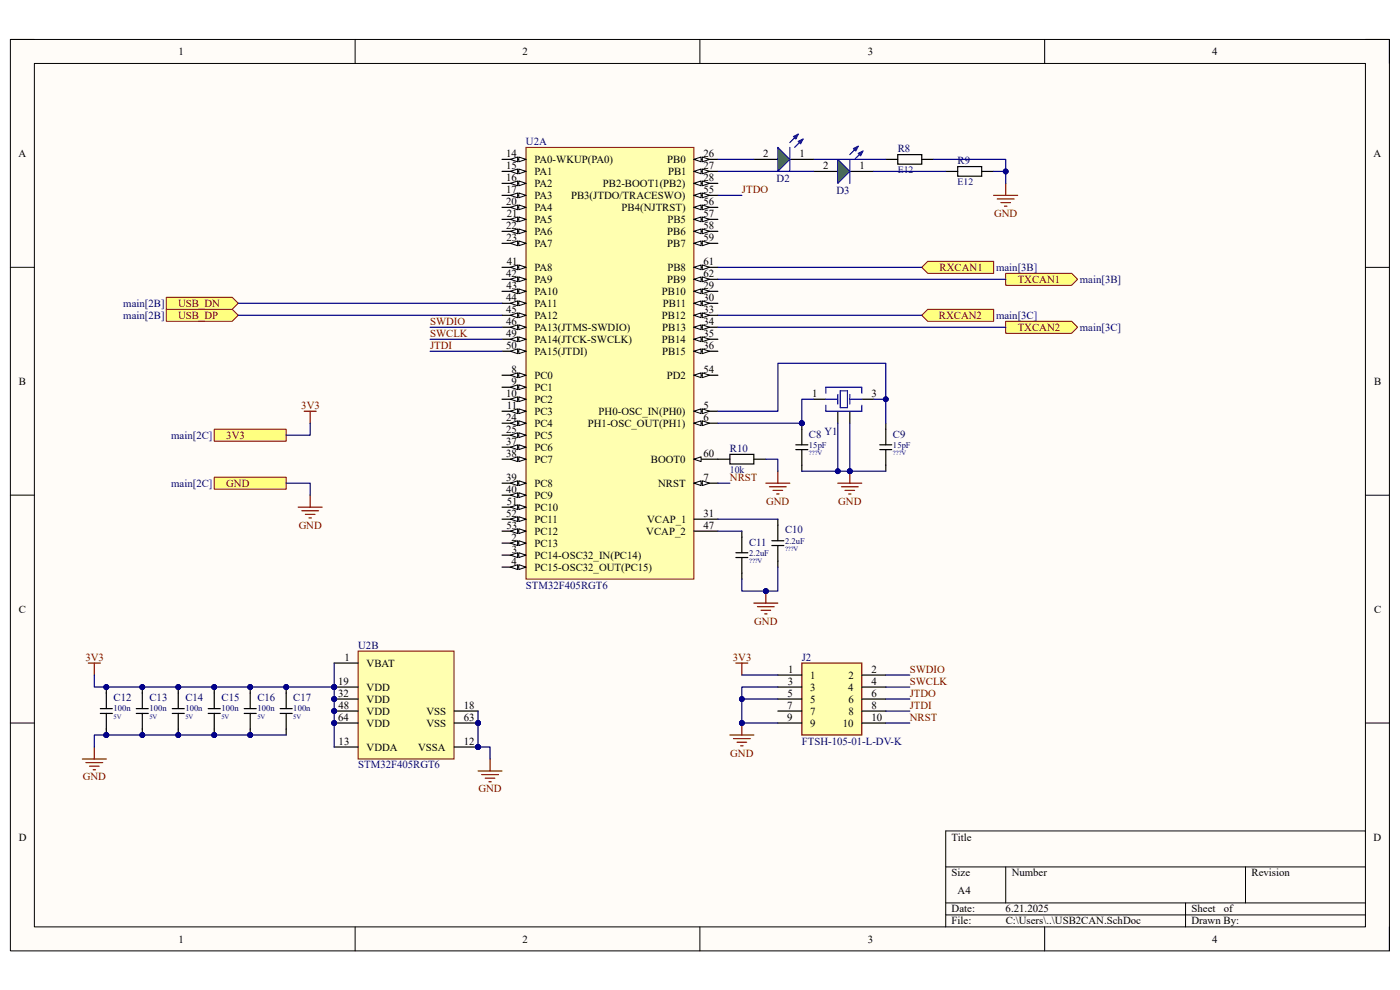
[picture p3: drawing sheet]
<svg xmlns="http://www.w3.org/2000/svg" width="297mm" height="210mm" viewBox="0 0 297 210" stroke-linecap="round" stroke-linejoin="round" font-family="sans-serif">
<defs><g id="words">
<g font-size="2.3">
<text x="37.9" y="11.7">1</text>
<text x="110.9" y="11.7">2</text>
<text x="184.1" y="11.7">3</text>
<text x="257.1" y="11.7">4</text>
<text x="3.9" y="33.3">A</text>
<text x="107.4" y="33.3">14</text>
<text x="107.4" y="35.9">15</text>
<text x="113.4" y="34.6">PA0-WKUP(PA0)</text>
<text x="141.6" y="34.6">PB0</text>
<text x="149.2" y="33.3">26</text>
<text x="149.2" y="35.9">27</text>
<text x="161.9" y="33.3">2</text>
<text x="169.6" y="33.3">1</text>
<text x="174.7" y="35.9">2</text>
<text x="182.3" y="35.9">1</text>
<text x="291.4" y="33.3">A</text>
<text x="107.4" y="38.4">16</text>
<text x="107.4" y="40.9">17</text>
<text x="113.4" y="37.1">PA1</text>
<text x="113.4" y="39.7">PA2</text>
<text x="127.9" y="39.7">PB2-BOOT1(PB2)</text>
<text x="141.7" y="37.1">PB1</text>
<text x="149.2" y="38.4">28</text>
<text x="149.2" y="40.9">55</text>
<text x="107.4" y="43.5">20</text>
<text x="107.5" y="46">21</text>
<text x="113.4" y="42.2">PA3</text>
<text x="113.4" y="44.7">PA4</text>
<text x="113.4" y="47.3">PA5</text>
<text x="121.2" y="42.2">PB3(JTDO/TRACESWO)</text>
<text x="131.9" y="44.7">PB4(NJTRST)</text>
<text x="141.6" y="47.3">PB5</text>
<text x="149.2" y="43.5">56</text>
<text x="149.2" y="46">57</text>
<text x="107.4" y="48.6">22</text>
<text x="107.4" y="51.1">23</text>
<text x="113.4" y="49.8">PA6</text>
<text x="113.4" y="52.4">PA7</text>
<text x="141.6" y="49.8">PB6</text>
<text x="141.6" y="52.4">PB7</text>
<text x="149.2" y="48.6">58</text>
<text x="149.2" y="51.1">59</text>
<text x="107.4" y="58.7">42</text>
<text x="107.5" y="56.2">41</text>
<text x="113.4" y="57.4">PA8</text>
<text x="113.4" y="60">PA9</text>
<text x="141.6" y="60">PB9</text>
<text x="141.6" y="57.4">PB8</text>
<text x="149.2" y="56.2">61</text>
<text x="149.2" y="58.7">62</text>
<text x="107.4" y="63.8">44</text>
<text x="107.4" y="61.3">43</text>
<text x="113.4" y="62.6">PA10</text>
<text x="113.4" y="65.1">PA11</text>
<text x="140.4" y="62.6">PB10</text>
<text x="140.6" y="65.1">PB11</text>
<text x="149.2" y="61.3">29</text>
<text x="149.2" y="63.8">30</text>
<text x="107.4" y="68.9">46</text>
<text x="107.4" y="71.5">49</text>
<text x="107.4" y="66.4">45</text>
<text x="113.4" y="67.6">PA12</text>
<text x="113.4" y="70.2">PA13(JTMS-SWDIO)</text>
<text x="140.4" y="67.6">PB12</text>
<text x="140.5" y="70.2">PB13</text>
<text x="149.2" y="66.4">33</text>
<text x="149.2" y="68.9">34</text>
<text x="149.2" y="71.5">35</text>
<text x="107.4" y="74">50</text>
<text x="113.4" y="72.7">PA14(JTCK-SWCLK)</text>
<text x="113.4" y="75.3">PA15(JTDI)</text>
<text x="140.4" y="72.7">PB14</text>
<text x="140.5" y="75.3">PB15</text>
<text x="149.2" y="74">36</text>
<text x="4" y="81.6">B</text>
<text x="108.5" y="81.6">9</text>
<text x="108.5" y="79.1">8</text>
<text x="113.4" y="80.3">PC0</text>
<text x="113.4" y="82.9">PC1</text>
<text x="141.4" y="80.3">PD2</text>
<text x="149.2" y="79.1">54</text>
<text x="291.5" y="81.6">B</text>
<text x="107.4" y="84.2">10</text>
<text x="107.4" y="89.3">24</text>
<text x="107.5" y="86.7">11</text>
<text x="113.4" y="85.4">PC2</text>
<text x="113.4" y="88">PC3</text>
<text x="127" y="88">PH0-OSC_IN(PH0)</text>
<text x="149.2" y="86.7">5</text>
<text x="149.2" y="89.3">6</text>
<text x="172.3" y="84.2">1</text>
<text x="184.9" y="84.2">3</text>
<text x="107.4" y="94.4">37</text>
<text x="107.4" y="91.8">25</text>
<text x="113.4" y="90.6">PC4</text>
<text x="113.4" y="93.1">PC5</text>
<text x="113.4" y="95.6">PC6</text>
<text x="124.7" y="90.6">PH1-OSC_OUT(PH1)</text>
<text x="107.4" y="102">39</text>
<text x="107.4" y="96.9">38</text>
<text x="113.4" y="98.2">PC7</text>
<text x="138.1" y="98.2">BOOT0</text>
<text x="149.2" y="102">7</text>
<text x="149.2" y="96.9">60</text>
<text x="107.4" y="104.5">40</text>
<text x="107.5" y="107.1">51</text>
<text x="113.4" y="103.3">PC8</text>
<text x="113.4" y="105.8">PC9</text>
<text x="139.6" y="103.3">NRST</text>
<text x="107.4" y="109.6">52</text>
<text x="107.4" y="112.1">53</text>
<text x="113.4" y="108.3">PC10</text>
<text x="113.4" y="110.9">PC11</text>
<text x="113.4" y="113.4">PC12</text>
<text x="137.1" y="113.4">VCAP_2</text>
<text x="137.3" y="110.9">VCAP_1</text>
<text x="149.2" y="109.6">31</text>
<text x="149.2" y="112.1">47</text>
<text x="108.5" y="114.7">2</text>
<text x="108.5" y="119.8">4</text>
<text x="108.6" y="117.3">3</text>
<text x="113.4" y="116">PC13</text>
<text x="113.4" y="118.5">PC14-OSC32_IN(PC14)</text>
<text x="113.4" y="121.1">PC15-OSC32_OUT(PC15)</text>
<text x="4" y="130">C</text>
<text x="291.5" y="130">C</text>
<text x="73.1" y="140.1">1</text>
<text x="77.8" y="141.4">VBAT</text>
<text x="167.2" y="142.7">1</text>
<text x="171.9" y="144">1</text>
<text x="180" y="144">2</text>
<text x="184.9" y="142.7">2</text>
<text x="71.8" y="145.2">19</text>
<text x="71.8" y="147.8">32</text>
<text x="77.8" y="146.5">VDD</text>
<text x="77.8" y="149.1">VDD</text>
<text x="167.1" y="147.8">5</text>
<text x="167.1" y="145.2">3</text>
<text x="171.9" y="146.5">3</text>
<text x="171.9" y="149.1">5</text>
<text x="180" y="146.5">4</text>
<text x="180" y="149.1">6</text>
<text x="184.9" y="145.2">4</text>
<text x="184.9" y="147.8">6</text>
<text x="71.7" y="152.9">64</text>
<text x="71.8" y="150.3">48</text>
<text x="77.8" y="151.6">VDD</text>
<text x="77.8" y="154.1">VDD</text>
<text x="90.5" y="151.6">VSS</text>
<text x="90.5" y="154.1">VSS</text>
<text x="98.4" y="150.3">18</text>
<text x="98.4" y="152.9">63</text>
<text x="167" y="150.3">7</text>
<text x="167" y="152.9">9</text>
<text x="171.9" y="151.6">7</text>
<text x="171.9" y="154.1">9</text>
<text x="178.8" y="154.1">10</text>
<text x="180" y="151.6">8</text>
<text x="184.9" y="150.3">8</text>
<text x="184.9" y="152.9">10</text>
<text x="71.8" y="157.9">13</text>
<text x="77.8" y="159.2">VDDA</text>
<text x="88.7" y="159.2">VSSA</text>
<text x="98.4" y="157.9">12</text>
<text x="4" y="178.3">D</text>
<text x="201.9" y="178.3">Title</text>
<text x="291.4" y="178.3">D</text>
<text x="201.9" y="185.9">Size</text>
<text x="214.6" y="185.9">Number</text>
<text x="265.5" y="185.9">Revision</text>
<text x="203.2" y="189.7">A4</text>
<text x="201.9" y="193.5">Date:</text>
<text x="201.9" y="196.1">File:</text>
<text x="213.3" y="193.5">6.21.2025</text>
<text x="213.4" y="196.1">C:\Users\..\USB2CAN.SchDoc</text>
<text x="252.8" y="196.1">Drawn By:</text>
<text x="252.8" y="193.5">Sheet</text>
<text x="259.6" y="193.5">of</text>
<text x="37.9" y="199.9">1</text>
<text x="110.9" y="199.9">2</text>
<text x="184.1" y="199.9">3</text>
<text x="257.1" y="199.9">4</text>
</g>
<g font-size="2.3" fill="#000080">
<text x="111.6" y="30.7">U2A</text>
<text x="190.5" y="32.3">R8</text>
<text x="203.2" y="34.8">R9</text>
<text x="164.8" y="38.7">D2</text>
<text x="177.5" y="41.2">D3</text>
<text x="211.3" y="57.4">main[3B]</text>
<text x="229.1" y="60">main[3B]</text>
<text x="26.2" y="65.1">main[2B]</text>
<text x="26.2" y="67.6">main[2B]</text>
<text x="211.3" y="67.6">main[3C]</text>
<text x="229.1" y="70.2">main[3C]</text>
<text x="36.3" y="93.1">main[2C]</text>
<text x="154.9" y="95.9">R10</text>
<text x="171.6" y="92.8">C8 Y1</text>
<text x="189.4" y="92.8">C9</text>
<text x="36.3" y="103.3">main[2C]</text>
<text x="166.5" y="113.2">C10</text>
<text x="158.9" y="115.7">C11</text>
<text x="111.6" y="124.9">STM32F405RGT6</text>
<text x="76" y="137.6">U2B</text>
<text x="170.1" y="140.1">J2</text>
<text x="24.1" y="148.8">C12</text>
<text x="31.7" y="148.8">C13</text>
<text x="39.3" y="148.8">C14</text>
<text x="47" y="148.8">C15</text>
<text x="54.6" y="148.8">C16</text>
<text x="62.2" y="148.8">C17</text>
<text x="170.1" y="157.9">FTSH-105-01-L-DV-K</text>
<text x="76" y="163">STM32F405RGT6</text>
</g>
<g font-size="2.3" fill="#800000">
<text x="157.4" y="40.9">JTDO</text>
<text x="210.9" y="46">GND</text>
<text x="199.3" y="57.4">RXCAN1</text>
<text x="215.9" y="60">TXCAN1</text>
<text x="37.8" y="65.1">USB_DN</text>
<text x="37.8" y="67.6">USB_DP</text>
<text x="91.2" y="68.9">SWDIO</text>
<text x="91.2" y="71.5">SWCLK</text>
<text x="199.2" y="67.6">RXCAN2</text>
<text x="215.9" y="70.2">TXCAN2</text>
<text x="91.2" y="74">JTDI</text>
<text x="63.9" y="86.7">3V3</text>
<text x="48" y="93.1">3V3</text>
<text x="154.9" y="102">NRST</text>
<text x="48" y="103.3">GND</text>
<text x="162.6" y="107.1">GND</text>
<text x="177.8" y="107.1">GND</text>
<text x="63.4" y="112.1">GND</text>
<text x="160" y="132.5">GND</text>
<text x="18.1" y="140.1">3V3</text>
<text x="155.5" y="140.1">3V3</text>
<text x="193" y="142.7">SWDIO</text>
<text x="193" y="147.8">JTDO</text>
<text x="193" y="145.2">SWCLK</text>
<text x="193" y="152.9">NRST</text>
<text x="193" y="150.3">JTDI</text>
<text x="154.9" y="160.5">GND</text>
<text x="17.6" y="165.6">GND</text>
<text x="101.5" y="168.1">GND</text>
</g>
<g font-size="2.1" fill="#000080">
<text x="190.5" y="36.7">E12</text>
<text x="203.2" y="39.2">E12</text>
<text x="154.9" y="100.2">10k</text>
</g>
<g font-size="1.8" fill="#000080">
<text x="171.6" y="95">15pF</text>
<text x="189.4" y="95">15pF</text>
<text x="158.9" y="117.9">2.2uF</text>
<text x="166.5" y="115.3">2.2uF</text>
<text x="24.1" y="150.9">100n</text>
<text x="31.7" y="150.9">100n</text>
<text x="39.3" y="150.9">100n</text>
<text x="47" y="150.9">100n</text>
<text x="54.6" y="150.9">100n</text>
<text x="62.2" y="150.9">100n</text>
</g>
<g font-size="1.4" fill="#000080">
<text x="171.6" y="96.6">???V</text>
<text x="189.4" y="96.6">???V</text>
<text x="158.9" y="119.5">???V</text>
<text x="166.5" y="116.9">???V</text>
<text x="24.1" y="152.6">5V</text>
<text x="31.7" y="152.6">5V</text>
<text x="39.3" y="152.6">5V</text>
<text x="47" y="152.6">5V</text>
<text x="54.6" y="152.6">5V</text>
<text x="62.2" y="152.6">5V</text>
</g>
</g></defs>
<path d="M2.2 8.4h292.6v193.3h-292.6z" fill-rule="evenodd" fill="#fffcf8"/>
<path d="M2.2 8.4h292.6v193.3h-292.6z" fill="none" stroke="#000" stroke-width=".21"/>
<path d="M7.3 13.5h282.4v183.1h-282.4z" fill-rule="evenodd" fill="#fffcf8"/>
<g fill="none" stroke="#000" stroke-width=".21">
<path d="M2.2 8.4h5.1M7.3 13.5h282.4v183.1h-282.4zM75.3 8.4v5.1M148.5 8.4v5.1M221.6 8.4v5.1M289.7 8.4h5.1v5.1M2.2 56.7h5.1M289.7 56.7h5.1M2.2 105h5.1M289.7 105.1h5.1M2.2 153.4h5.1M289.7 153.4h5.1"/>
<path d="M289.7 176.3h-89.1v20.3M75.3 196.6v5.1M148.5 196.6v5.1M200.6 183.9h89.1M200.6 191.5h89.1M200.6 194.1h89.1M213.4 183.9v7.6M221.6 196.6v5.1M251.5 191.5v5.1M264.2 183.9v7.6M294.8 196.6v5.1"/>
</g>
<path d="M35.3 65.6h14l1.2 1.3-1.2 1.3h-14z" fill-rule="evenodd" fill="#ffff80"/>
<path d="M35.3 65.6h14l1.2 1.3-1.2 1.3h-14z" fill="none" stroke="#800000" stroke-width=".21"/>
<path d="M35.3 63.1h14l1.2 1.2-1.2 1.3h-14z" fill-rule="evenodd" fill="#ffff80"/>
<path d="M35.3 63.1h14l1.2 1.2-1.2 1.3h-14z" fill="none" stroke="#800000" stroke-width=".21"/>
<path d="M45.5 91.1h15.2v2.5h-15.2z" fill-rule="evenodd" fill="#ffff80"/>
<path d="M45.5 91.1h15.2v2.5h-15.2z" fill="none" stroke="#800000" stroke-width=".21"/>
<path d="M45.5 101.2h15.2v2.6h-15.2z" fill-rule="evenodd" fill="#ffff80"/>
<path d="M45.5 101.2h15.2v2.6h-15.2z" fill="none" stroke="#800000" stroke-width=".21"/>
<path d="M64.5 87.2h2.6M65.8 87.2v2.6M63.3 107.6h5M64 108.4h3.6M64.8 109.1h2M65.5 109.9h.6M65.8 105v2.6" fill="none" stroke="#800000" stroke-width=".25"/>
<path d="M196.8 55.4h14v2.6h-14l-1.3-1.3z" fill-rule="evenodd" fill="#ffff80"/>
<path d="M196.8 55.4h14v2.6h-14l-1.3-1.3z" fill="none" stroke="#800000" stroke-width=".21"/>
<path d="M213.4 58h14l1.2 1.3-1.2 1.2h-14z" fill-rule="evenodd" fill="#ffff80"/>
<path d="M213.4 58h14l1.2 1.3-1.2 1.2h-14z" fill="none" stroke="#800000" stroke-width=".21"/>
<path d="M111.6 31.3h35.6v91.6h-35.6z" fill-rule="evenodd" fill="#ffffb0"/>
<path d="M111.6 31.3h35.6v91.6h-35.6z" fill="none" stroke="#800000" stroke-width=".21"/>
<path d="M106.5 33.8h5.1" fill="none" stroke="#000" stroke-width=".25"/>
<path d="M110.1 33.3l1.5 .5-1.5 .5z" fill="#f8fcff"/>
<path d="M110.1 33.3l1.5 .5-1.5 .5z" fill="none" stroke="#000" stroke-width=".21"/>
<path d="M108.3 33.8l1.5-.5v1z" fill="#f8fcff"/>
<path d="M108.3 33.8l1.5-.5v1z" fill="none" stroke="#000" stroke-width=".21"/>
<path d="M106.5 36.4h5.1" fill="none" stroke="#000" stroke-width=".25"/>
<path d="M110.1 35.9l1.5 .5-1.5 .5z" fill="#f8fcff"/>
<path d="M110.1 35.9l1.5 .5-1.5 .5z" fill="none" stroke="#000" stroke-width=".21"/>
<path d="M108.3 36.4l1.5-.5v1z" fill="#f8fcff"/>
<path d="M108.3 36.4l1.5-.5v1z" fill="none" stroke="#000" stroke-width=".21"/>
<path d="M106.5 38.9h5.1" fill="none" stroke="#000" stroke-width=".25"/>
<path d="M110.1 38.4l1.5 .5-1.5 .5z" fill="#f8fcff"/>
<path d="M110.1 38.4l1.5 .5-1.5 .5z" fill="none" stroke="#000" stroke-width=".21"/>
<path d="M108.3 38.9l1.5-.5v1z" fill="#f8fcff"/>
<path d="M108.3 38.9l1.5-.5v1z" fill="none" stroke="#000" stroke-width=".21"/>
<path d="M106.5 41.4h5.1" fill="none" stroke="#000" stroke-width=".25"/>
<path d="M110.1 40.9l1.5 .5-1.5 .6z" fill="#f8fcff"/>
<path d="M110.1 40.9l1.5 .5-1.5 .6z" fill="none" stroke="#000" stroke-width=".21"/>
<path d="M108.3 41.4l1.5-.5v1.1z" fill="#f8fcff"/>
<path d="M108.3 41.4l1.5-.5v1.1z" fill="none" stroke="#000" stroke-width=".21"/>
<path d="M106.5 44h5.1" fill="none" stroke="#000" stroke-width=".25"/>
<path d="M110.1 43.5l1.5 .5-1.5 .5z" fill="#f8fcff"/>
<path d="M110.1 43.5l1.5 .5-1.5 .5z" fill="none" stroke="#000" stroke-width=".21"/>
<path d="M108.3 44l1.5-.5v1z" fill="#f8fcff"/>
<path d="M108.3 44l1.5-.5v1z" fill="none" stroke="#000" stroke-width=".21"/>
<path d="M106.5 46.5h5.1" fill="none" stroke="#000" stroke-width=".25"/>
<path d="M110.1 46l1.5 .5-1.5 .5z" fill="#f8fcff"/>
<path d="M110.1 46l1.5 .5-1.5 .5z" fill="none" stroke="#000" stroke-width=".21"/>
<path d="M108.3 46.5l1.5-.5v1z" fill="#f8fcff"/>
<path d="M108.3 46.5l1.5-.5v1z" fill="none" stroke="#000" stroke-width=".21"/>
<path d="M106.5 49.1h5.1" fill="none" stroke="#000" stroke-width=".25"/>
<path d="M110.1 48.6l1.5 .5-1.5 .5z" fill="#f8fcff"/>
<path d="M110.1 48.6l1.5 .5-1.5 .5z" fill="none" stroke="#000" stroke-width=".21"/>
<path d="M108.3 49.1l1.5-.5v1z" fill="#f8fcff"/>
<path d="M108.3 49.1l1.5-.5v1z" fill="none" stroke="#000" stroke-width=".21"/>
<path d="M106.5 51.6h5.1" fill="none" stroke="#000" stroke-width=".25"/>
<path d="M110.1 51.1l1.5 .5-1.5 .5z" fill="#f8fcff"/>
<path d="M110.1 51.1l1.5 .5-1.5 .5z" fill="none" stroke="#000" stroke-width=".21"/>
<path d="M108.3 51.6l1.5-.5v1z" fill="#f8fcff"/>
<path d="M108.3 51.6l1.5-.5v1z" fill="none" stroke="#000" stroke-width=".21"/>
<path d="M147.2 33.8h5.1" fill="none" stroke="#000" stroke-width=".25"/>
<path d="M147.2 33.8l1.5-.5v1z" fill="#f8fcff"/>
<path d="M147.2 33.8l1.5-.5v1z" fill="none" stroke="#000" stroke-width=".21"/>
<path d="M149 33.3l1.5 .5-1.5 .5z" fill="#f8fcff"/>
<path d="M149 33.3l1.5 .5-1.5 .5z" fill="none" stroke="#000" stroke-width=".21"/>
<path d="M147.2 36.4h5.1" fill="none" stroke="#000" stroke-width=".25"/>
<path d="M147.2 36.4l1.5-.5v1z" fill="#f8fcff"/>
<path d="M147.2 36.4l1.5-.5v1z" fill="none" stroke="#000" stroke-width=".21"/>
<path d="M149 35.9l1.5 .5-1.5 .5z" fill="#f8fcff"/>
<path d="M149 35.9l1.5 .5-1.5 .5z" fill="none" stroke="#000" stroke-width=".21"/>
<path d="M147.2 38.9h5.1" fill="none" stroke="#000" stroke-width=".25"/>
<path d="M147.2 38.9l1.5-.5v1z" fill="#f8fcff"/>
<path d="M147.2 38.9l1.5-.5v1z" fill="none" stroke="#000" stroke-width=".21"/>
<path d="M149 38.4l1.5 .5-1.5 .5z" fill="#f8fcff"/>
<path d="M149 38.4l1.5 .5-1.5 .5z" fill="none" stroke="#000" stroke-width=".21"/>
<path d="M147.2 61.8h5.1" fill="none" stroke="#000" stroke-width=".25"/>
<path d="M147.2 61.8l1.5-.5v1z" fill="#f8fcff"/>
<path d="M147.2 61.8l1.5-.5v1z" fill="none" stroke="#000" stroke-width=".21"/>
<path d="M149 61.3l1.5 .5-1.5 .5z" fill="#f8fcff"/>
<path d="M149 61.3l1.5 .5-1.5 .5z" fill="none" stroke="#000" stroke-width=".21"/>
<path d="M147.2 64.3h5.1" fill="none" stroke="#000" stroke-width=".25"/>
<path d="M147.2 64.3l1.5-.5v1z" fill="#f8fcff"/>
<path d="M147.2 64.3l1.5-.5v1z" fill="none" stroke="#000" stroke-width=".21"/>
<path d="M149 63.8l1.5 .5-1.5 .5z" fill="#f8fcff"/>
<path d="M149 63.8l1.5 .5-1.5 .5z" fill="none" stroke="#000" stroke-width=".21"/>
<path d="M147.2 66.9h5.1" fill="none" stroke="#000" stroke-width=".25"/>
<path d="M147.2 66.9l1.5-.5v1z" fill="#f8fcff"/>
<path d="M147.2 66.9l1.5-.5v1z" fill="none" stroke="#000" stroke-width=".21"/>
<path d="M149 66.4l1.5 .5-1.5 .5z" fill="#f8fcff"/>
<path d="M149 66.4l1.5 .5-1.5 .5z" fill="none" stroke="#000" stroke-width=".21"/>
<path d="M147.2 69.4h5.1" fill="none" stroke="#000" stroke-width=".25"/>
<path d="M147.2 69.4l1.5-.5v1z" fill="#f8fcff"/>
<path d="M147.2 69.4l1.5-.5v1z" fill="none" stroke="#000" stroke-width=".21"/>
<path d="M149 68.9l1.5 .5-1.5 .5z" fill="#f8fcff"/>
<path d="M149 68.9l1.5 .5-1.5 .5z" fill="none" stroke="#000" stroke-width=".21"/>
<path d="M147.2 72h5.1" fill="none" stroke="#000" stroke-width=".25"/>
<path d="M147.2 72l1.5-.5v1z" fill="#f8fcff"/>
<path d="M147.2 72l1.5-.5v1z" fill="none" stroke="#000" stroke-width=".21"/>
<path d="M149 71.5l1.5 .5-1.5 .5z" fill="#f8fcff"/>
<path d="M149 71.5l1.5 .5-1.5 .5z" fill="none" stroke="#000" stroke-width=".21"/>
<path d="M147.2 74.5h5.1" fill="none" stroke="#000" stroke-width=".25"/>
<path d="M147.2 74.5l1.5-.5v1z" fill="#f8fcff"/>
<path d="M147.2 74.5l1.5-.5v1z" fill="none" stroke="#000" stroke-width=".21"/>
<path d="M149 74l1.5 .5-1.5 .5z" fill="#f8fcff"/>
<path d="M149 74l1.5 .5-1.5 .5z" fill="none" stroke="#000" stroke-width=".21"/>
<path d="M106.5 56.7h5.1" fill="none" stroke="#000" stroke-width=".25"/>
<path d="M110.1 56.2l1.5 .5-1.5 .5z" fill="#f8fcff"/>
<path d="M110.1 56.2l1.5 .5-1.5 .5z" fill="none" stroke="#000" stroke-width=".21"/>
<path d="M108.3 56.7l1.5-.5v1z" fill="#f8fcff"/>
<path d="M108.3 56.7l1.5-.5v1z" fill="none" stroke="#000" stroke-width=".21"/>
<path d="M106.5 59.3h5.1" fill="none" stroke="#000" stroke-width=".25"/>
<path d="M110.1 58.7l1.5 .6-1.5 .5z" fill="#f8fcff"/>
<path d="M110.1 58.7l1.5 .6-1.5 .5z" fill="none" stroke="#000" stroke-width=".21"/>
<path d="M108.3 59.3l1.5-.6v1.1z" fill="#f8fcff"/>
<path d="M108.3 59.3l1.5-.6v1.1z" fill="none" stroke="#000" stroke-width=".21"/>
<path d="M106.5 61.8h5.1" fill="none" stroke="#000" stroke-width=".25"/>
<path d="M110.1 61.3l1.5 .5-1.5 .5z" fill="#f8fcff"/>
<path d="M110.1 61.3l1.5 .5-1.5 .5z" fill="none" stroke="#000" stroke-width=".21"/>
<path d="M108.3 61.8l1.5-.5v1z" fill="#f8fcff"/>
<path d="M108.3 61.8l1.5-.5v1z" fill="none" stroke="#000" stroke-width=".21"/>
<path d="M106.5 64.3h5.1" fill="none" stroke="#000" stroke-width=".25"/>
<path d="M110.1 63.8l1.5 .5-1.5 .5z" fill="#f8fcff"/>
<path d="M110.1 63.8l1.5 .5-1.5 .5z" fill="none" stroke="#000" stroke-width=".21"/>
<path d="M108.3 64.3l1.5-.5v1z" fill="#f8fcff"/>
<path d="M108.3 64.3l1.5-.5v1z" fill="none" stroke="#000" stroke-width=".21"/>
<path d="M106.5 66.9h5.1" fill="none" stroke="#000" stroke-width=".25"/>
<path d="M110.1 66.4l1.5 .5-1.5 .5z" fill="#f8fcff"/>
<path d="M110.1 66.4l1.5 .5-1.5 .5z" fill="none" stroke="#000" stroke-width=".21"/>
<path d="M108.3 66.9l1.5-.5v1z" fill="#f8fcff"/>
<path d="M108.3 66.9l1.5-.5v1z" fill="none" stroke="#000" stroke-width=".21"/>
<path d="M106.5 69.4h5.1" fill="none" stroke="#000" stroke-width=".25"/>
<path d="M110.1 68.9l1.5 .5-1.5 .5z" fill="#f8fcff"/>
<path d="M110.1 68.9l1.5 .5-1.5 .5z" fill="none" stroke="#000" stroke-width=".21"/>
<path d="M108.3 69.4l1.5-.5v1z" fill="#f8fcff"/>
<path d="M108.3 69.4l1.5-.5v1z" fill="none" stroke="#000" stroke-width=".21"/>
<path d="M106.5 72h5.1" fill="none" stroke="#000" stroke-width=".25"/>
<path d="M110.1 71.5l1.5 .5-1.5 .5z" fill="#f8fcff"/>
<path d="M110.1 71.5l1.5 .5-1.5 .5z" fill="none" stroke="#000" stroke-width=".21"/>
<path d="M108.3 72l1.5-.5v1z" fill="#f8fcff"/>
<path d="M108.3 72l1.5-.5v1z" fill="none" stroke="#000" stroke-width=".21"/>
<path d="M106.5 74.5h5.1" fill="none" stroke="#000" stroke-width=".25"/>
<path d="M110.1 74l1.5 .5-1.5 .5z" fill="#f8fcff"/>
<path d="M110.1 74l1.5 .5-1.5 .5z" fill="none" stroke="#000" stroke-width=".21"/>
<path d="M108.3 74.5l1.5-.5v1z" fill="#f8fcff"/>
<path d="M108.3 74.5l1.5-.5v1z" fill="none" stroke="#000" stroke-width=".21"/>
<path d="M147.2 41.4h5.1" fill="none" stroke="#000" stroke-width=".25"/>
<path d="M147.2 41.4l1.5-.5v1.1z" fill="#f8fcff"/>
<path d="M147.2 41.4l1.5-.5v1.1z" fill="none" stroke="#000" stroke-width=".21"/>
<path d="M149 40.9l1.5 .5-1.5 .6z" fill="#f8fcff"/>
<path d="M149 40.9l1.5 .5-1.5 .6z" fill="none" stroke="#000" stroke-width=".21"/>
<path d="M147.2 44h5.1" fill="none" stroke="#000" stroke-width=".25"/>
<path d="M147.2 44l1.5-.5v1z" fill="#f8fcff"/>
<path d="M147.2 44l1.5-.5v1z" fill="none" stroke="#000" stroke-width=".21"/>
<path d="M149 43.5l1.5 .5-1.5 .5z" fill="#f8fcff"/>
<path d="M149 43.5l1.5 .5-1.5 .5z" fill="none" stroke="#000" stroke-width=".21"/>
<path d="M147.2 46.5h5.1" fill="none" stroke="#000" stroke-width=".25"/>
<path d="M147.2 46.5l1.5-.5v1z" fill="#f8fcff"/>
<path d="M147.2 46.5l1.5-.5v1z" fill="none" stroke="#000" stroke-width=".21"/>
<path d="M149 46l1.5 .5-1.5 .5z" fill="#f8fcff"/>
<path d="M149 46l1.5 .5-1.5 .5z" fill="none" stroke="#000" stroke-width=".21"/>
<path d="M147.2 49.1h5.1" fill="none" stroke="#000" stroke-width=".25"/>
<path d="M147.2 49.1l1.5-.5v1z" fill="#f8fcff"/>
<path d="M147.2 49.1l1.5-.5v1z" fill="none" stroke="#000" stroke-width=".21"/>
<path d="M149 48.6l1.5 .5-1.5 .5z" fill="#f8fcff"/>
<path d="M149 48.6l1.5 .5-1.5 .5z" fill="none" stroke="#000" stroke-width=".21"/>
<path d="M147.2 51.6h5.1" fill="none" stroke="#000" stroke-width=".25"/>
<path d="M147.2 51.6l1.5-.5v1z" fill="#f8fcff"/>
<path d="M147.2 51.6l1.5-.5v1z" fill="none" stroke="#000" stroke-width=".21"/>
<path d="M149 51.1l1.5 .5-1.5 .5z" fill="#f8fcff"/>
<path d="M149 51.1l1.5 .5-1.5 .5z" fill="none" stroke="#000" stroke-width=".21"/>
<path d="M147.2 56.7h5.1" fill="none" stroke="#000" stroke-width=".25"/>
<path d="M147.2 56.7l1.5-.5v1z" fill="#f8fcff"/>
<path d="M147.2 56.7l1.5-.5v1z" fill="none" stroke="#000" stroke-width=".21"/>
<path d="M149 56.2l1.5 .5-1.5 .5z" fill="#f8fcff"/>
<path d="M149 56.2l1.5 .5-1.5 .5z" fill="none" stroke="#000" stroke-width=".21"/>
<path d="M147.2 59.3h5.1" fill="none" stroke="#000" stroke-width=".25"/>
<path d="M147.2 59.3l1.5-.6v1.1z" fill="#f8fcff"/>
<path d="M147.2 59.3l1.5-.6v1.1z" fill="none" stroke="#000" stroke-width=".21"/>
<path d="M149 58.7l1.5 .6-1.5 .5z" fill="#f8fcff"/>
<path d="M149 58.7l1.5 .6-1.5 .5z" fill="none" stroke="#000" stroke-width=".21"/>
<path d="M106.5 115.2h5.1" fill="none" stroke="#000" stroke-width=".25"/>
<path d="M110.1 114.7l1.5 .5-1.5 .5z" fill="#f8fcff"/>
<path d="M110.1 114.7l1.5 .5-1.5 .5z" fill="none" stroke="#000" stroke-width=".21"/>
<path d="M108.3 115.2l1.5-.5v1z" fill="#f8fcff"/>
<path d="M108.3 115.2l1.5-.5v1z" fill="none" stroke="#000" stroke-width=".21"/>
<path d="M106.5 117.8h5.1" fill="none" stroke="#000" stroke-width=".25"/>
<path d="M110.1 117.3l1.5 .5-1.5 .5z" fill="#f8fcff"/>
<path d="M110.1 117.3l1.5 .5-1.5 .5z" fill="none" stroke="#000" stroke-width=".21"/>
<path d="M108.3 117.8l1.5-.5v1z" fill="#f8fcff"/>
<path d="M108.3 117.8l1.5-.5v1z" fill="none" stroke="#000" stroke-width=".21"/>
<path d="M106.5 120.3h5.1" fill="none" stroke="#000" stroke-width=".25"/>
<path d="M110.1 119.8l1.5 .5-1.5 .5z" fill="#f8fcff"/>
<path d="M110.1 119.8l1.5 .5-1.5 .5z" fill="none" stroke="#000" stroke-width=".21"/>
<path d="M108.3 120.3l1.5-.5v1z" fill="#f8fcff"/>
<path d="M108.3 120.3l1.5-.5v1z" fill="none" stroke="#000" stroke-width=".21"/>
<path d="M106.5 79.6h5.1" fill="none" stroke="#000" stroke-width=".25"/>
<path d="M110.1 79.1l1.5 .5-1.5 .5z" fill="#f8fcff"/>
<path d="M110.1 79.1l1.5 .5-1.5 .5z" fill="none" stroke="#000" stroke-width=".21"/>
<path d="M108.3 79.6l1.5-.5v1z" fill="#f8fcff"/>
<path d="M108.3 79.6l1.5-.5v1z" fill="none" stroke="#000" stroke-width=".21"/>
<path d="M106.5 82.1h5.1" fill="none" stroke="#000" stroke-width=".25"/>
<path d="M110.1 81.6l1.5 .5-1.5 .6z" fill="#f8fcff"/>
<path d="M110.1 81.6l1.5 .5-1.5 .6z" fill="none" stroke="#000" stroke-width=".21"/>
<path d="M108.3 82.1l1.5-.5v1.1z" fill="#f8fcff"/>
<path d="M108.3 82.1l1.5-.5v1.1z" fill="none" stroke="#000" stroke-width=".21"/>
<path d="M106.5 84.7h5.1" fill="none" stroke="#000" stroke-width=".25"/>
<path d="M110.1 84.2l1.5 .5-1.5 .5z" fill="#f8fcff"/>
<path d="M110.1 84.2l1.5 .5-1.5 .5z" fill="none" stroke="#000" stroke-width=".21"/>
<path d="M108.3 84.7l1.5-.5v1z" fill="#f8fcff"/>
<path d="M108.3 84.7l1.5-.5v1z" fill="none" stroke="#000" stroke-width=".21"/>
<path d="M106.5 87.2h5.1" fill="none" stroke="#000" stroke-width=".25"/>
<path d="M110.1 86.7l1.5 .5-1.5 .5z" fill="#f8fcff"/>
<path d="M110.1 86.7l1.5 .5-1.5 .5z" fill="none" stroke="#000" stroke-width=".21"/>
<path d="M108.3 87.2l1.5-.5v1z" fill="#f8fcff"/>
<path d="M108.3 87.2l1.5-.5v1z" fill="none" stroke="#000" stroke-width=".21"/>
<path d="M106.5 89.8h5.1" fill="none" stroke="#000" stroke-width=".25"/>
<path d="M110.1 89.3l1.5 .5-1.5 .5z" fill="#f8fcff"/>
<path d="M110.1 89.3l1.5 .5-1.5 .5z" fill="none" stroke="#000" stroke-width=".21"/>
<path d="M108.3 89.8l1.5-.5v1z" fill="#f8fcff"/>
<path d="M108.3 89.8l1.5-.5v1z" fill="none" stroke="#000" stroke-width=".21"/>
<path d="M106.5 92.3h5.1" fill="none" stroke="#000" stroke-width=".25"/>
<path d="M110.1 91.8l1.5 .5-1.5 .5z" fill="#f8fcff"/>
<path d="M110.1 91.8l1.5 .5-1.5 .5z" fill="none" stroke="#000" stroke-width=".21"/>
<path d="M108.3 92.3l1.5-.5v1z" fill="#f8fcff"/>
<path d="M108.3 92.3l1.5-.5v1z" fill="none" stroke="#000" stroke-width=".21"/>
<path d="M106.5 94.9h5.1" fill="none" stroke="#000" stroke-width=".25"/>
<path d="M110.1 94.4l1.5 .5-1.5 .5z" fill="#f8fcff"/>
<path d="M110.1 94.4l1.5 .5-1.5 .5z" fill="none" stroke="#000" stroke-width=".21"/>
<path d="M108.3 94.9l1.5-.5v1z" fill="#f8fcff"/>
<path d="M108.3 94.9l1.5-.5v1z" fill="none" stroke="#000" stroke-width=".21"/>
<path d="M106.5 97.4h5.1" fill="none" stroke="#000" stroke-width=".25"/>
<path d="M110.1 96.9l1.5 .5-1.5 .5z" fill="#f8fcff"/>
<path d="M110.1 96.9l1.5 .5-1.5 .5z" fill="none" stroke="#000" stroke-width=".21"/>
<path d="M108.3 97.4l1.5-.5v1z" fill="#f8fcff"/>
<path d="M108.3 97.4l1.5-.5v1z" fill="none" stroke="#000" stroke-width=".21"/>
<path d="M106.5 102.5h5.1" fill="none" stroke="#000" stroke-width=".25"/>
<path d="M110.1 102l1.5 .5-1.5 .5z" fill="#f8fcff"/>
<path d="M110.1 102l1.5 .5-1.5 .5z" fill="none" stroke="#000" stroke-width=".21"/>
<path d="M108.3 102.5l1.5-.5v1z" fill="#f8fcff"/>
<path d="M108.3 102.5l1.5-.5v1z" fill="none" stroke="#000" stroke-width=".21"/>
<path d="M106.5 105h5.1" fill="none" stroke="#000" stroke-width=".25"/>
<path d="M110.1 104.5l1.5 .5-1.5 .6z" fill="#f8fcff"/>
<path d="M110.1 104.5l1.5 .5-1.5 .6z" fill="none" stroke="#000" stroke-width=".21"/>
<path d="M108.3 105l1.5-.5v1.1z" fill="#f8fcff"/>
<path d="M108.3 105l1.5-.5v1.1z" fill="none" stroke="#000" stroke-width=".21"/>
<path d="M106.5 107.6h5.1" fill="none" stroke="#000" stroke-width=".25"/>
<path d="M110.1 107.1l1.5 .5-1.5 .5z" fill="#f8fcff"/>
<path d="M110.1 107.1l1.5 .5-1.5 .5z" fill="none" stroke="#000" stroke-width=".21"/>
<path d="M108.3 107.6l1.5-.5v1z" fill="#f8fcff"/>
<path d="M108.3 107.6l1.5-.5v1z" fill="none" stroke="#000" stroke-width=".21"/>
<path d="M106.5 110.1h5.1" fill="none" stroke="#000" stroke-width=".25"/>
<path d="M110.1 109.6l1.5 .5-1.5 .5z" fill="#f8fcff"/>
<path d="M110.1 109.6l1.5 .5-1.5 .5z" fill="none" stroke="#000" stroke-width=".21"/>
<path d="M108.3 110.1l1.5-.5v1z" fill="#f8fcff"/>
<path d="M108.3 110.1l1.5-.5v1z" fill="none" stroke="#000" stroke-width=".21"/>
<path d="M106.5 112.7h5.1" fill="none" stroke="#000" stroke-width=".25"/>
<path d="M110.1 112.2l1.5 .5-1.5 .5z" fill="#f8fcff"/>
<path d="M110.1 112.2l1.5 .5-1.5 .5z" fill="none" stroke="#000" stroke-width=".21"/>
<path d="M108.3 112.7l1.5-.5v1z" fill="#f8fcff"/>
<path d="M108.3 112.7l1.5-.5v1z" fill="none" stroke="#000" stroke-width=".21"/>
<path d="M147.2 79.6h5.1" fill="none" stroke="#000" stroke-width=".25"/>
<path d="M147.2 79.6l1.5-.5v1z" fill="#f8fcff"/>
<path d="M147.2 79.6l1.5-.5v1z" fill="none" stroke="#000" stroke-width=".21"/>
<path d="M149 79.1l1.5 .5-1.5 .5z" fill="#f8fcff"/>
<path d="M149 79.1l1.5 .5-1.5 .5z" fill="none" stroke="#000" stroke-width=".21"/>
<path d="M147.2 87.2h5.1" fill="none" stroke="#000" stroke-width=".25"/>
<path d="M147.2 87.2l1.5-.5v1z" fill="#f8fcff"/>
<path d="M147.2 87.2l1.5-.5v1z" fill="none" stroke="#000" stroke-width=".21"/>
<path d="M149 86.7l1.5 .5-1.5 .5z" fill="#f8fcff"/>
<path d="M149 86.7l1.5 .5-1.5 .5z" fill="none" stroke="#000" stroke-width=".21"/>
<path d="M147.2 89.8h5.1" fill="none" stroke="#000" stroke-width=".25"/>
<path d="M147.2 89.8l1.5-.5v1z" fill="#f8fcff"/>
<path d="M147.2 89.8l1.5-.5v1z" fill="none" stroke="#000" stroke-width=".21"/>
<path d="M149 89.3l1.5 .5-1.5 .5z" fill="#f8fcff"/>
<path d="M149 89.3l1.5 .5-1.5 .5z" fill="none" stroke="#000" stroke-width=".21"/>
<path d="M147.2 102.5h5.1" fill="none" stroke="#000" stroke-width=".25"/>
<path d="M147.2 102.5l1.5-.5v1z" fill="#f8fcff"/>
<path d="M147.2 102.5l1.5-.5v1z" fill="none" stroke="#000" stroke-width=".21"/>
<path d="M149 102l1.5 .5-1.5 .5z" fill="#f8fcff"/>
<path d="M149 102l1.5 .5-1.5 .5z" fill="none" stroke="#000" stroke-width=".21"/>
<path d="M147.2 97.4h5.1M147.2 110.1h5.1M147.2 112.7h5.1" fill="none" stroke="#000" stroke-width=".25"/>
<path d="M147.2 97.4l1.5-.5v1z" fill="#f8fcff"/>
<path d="M147.2 97.4l1.5-.5v1z" fill="none" stroke="#000" stroke-width=".21"/>
<circle cx="101.4" cy="158.5" r=".51" fill="#000080"/>
<circle cx="101.4" cy="158.5" r=".51" fill="none" stroke="#000080" stroke-width=".21"/>
<circle cx="70.9" cy="145.7" r=".51" fill="#000080"/>
<circle cx="70.9" cy="145.7" r=".51" fill="none" stroke="#000080" stroke-width=".21"/>
<circle cx="70.9" cy="148.3" r=".51" fill="#000080"/>
<circle cx="70.9" cy="148.3" r=".51" fill="none" stroke="#000080" stroke-width=".21"/>
<circle cx="70.9" cy="150.8" r=".51" fill="#000080"/>
<circle cx="70.9" cy="150.8" r=".51" fill="none" stroke="#000080" stroke-width=".21"/>
<circle cx="101.4" cy="153.4" r=".51" fill="#000080"/>
<circle cx="101.4" cy="153.4" r=".51" fill="none" stroke="#000080" stroke-width=".21"/>
<circle cx="70.9" cy="153.4" r=".51" fill="#000080"/>
<circle cx="70.9" cy="153.4" r=".51" fill="none" stroke="#000080" stroke-width=".21"/>
<path d="M76 138.1h20.3v22.9h-20.3z" fill-rule="evenodd" fill="#ffffb0"/>
<path d="M76 138.1h20.3v22.9h-20.3z" fill="none" stroke="#800000" stroke-width=".21"/>
<path d="M70.9 140.7h5.1M96.3 158.5h5.1" fill="none" stroke="#000" stroke-width=".25"/>
<circle cx="101.4" cy="158.5" r=".51" fill="#000080"/>
<circle cx="101.4" cy="158.5" r=".51" fill="none" stroke="#000080" stroke-width=".21"/>
<path d="M70.9 158.5h5.1M70.9 145.7h5.1M96.3 150.8h5.1" fill="none" stroke="#000" stroke-width=".25"/>
<circle cx="70.9" cy="145.7" r=".51" fill="#000080"/>
<circle cx="70.9" cy="145.7" r=".51" fill="none" stroke="#000080" stroke-width=".21"/>
<path d="M70.9 148.3h5.1" fill="none" stroke="#000" stroke-width=".25"/>
<circle cx="70.9" cy="148.3" r=".51" fill="#000080"/>
<circle cx="70.9" cy="148.3" r=".51" fill="none" stroke="#000080" stroke-width=".21"/>
<path d="M70.9 150.8h5.1" fill="none" stroke="#000" stroke-width=".25"/>
<circle cx="70.9" cy="150.8" r=".51" fill="#000080"/>
<circle cx="70.9" cy="150.8" r=".51" fill="none" stroke="#000080" stroke-width=".21"/>
<path d="M96.3 153.4h5.1" fill="none" stroke="#000" stroke-width=".25"/>
<circle cx="101.4" cy="153.4" r=".51" fill="#000080"/>
<circle cx="101.4" cy="153.4" r=".51" fill="none" stroke="#000080" stroke-width=".21"/>
<path d="M70.9 153.4h5.1" fill="none" stroke="#000" stroke-width=".25"/>
<circle cx="70.9" cy="153.4" r=".51" fill="#000080"/>
<circle cx="70.9" cy="153.4" r=".51" fill="none" stroke="#000080" stroke-width=".21"/>
<path d="M18.7 140.7h2.6M20 140.7v2.5M101.4 163.6h5.1M102.2 164.3h3.5M102.9 165.1h2.1M103.7 165.8h.5M104 161v2.6" fill="none" stroke="#800000" stroke-width=".25"/>
<path d="M159.9 33.8h5.1M167.6 33.8h5.1M187.9 33.8h2.6M190.5 32.8h5v2h-5zM195.5 33.8h2.6M200.6 36.4h2.6M203.2 35.3h5.1v2.1h-5.1zM208.3 36.4h2.5" fill="none" stroke="#000" stroke-width=".25"/>
<path d="M165 31.3l2.6 2.5-2.6 2.6z" fill="#0f0"/>
<path d="M165 31.3l2.6 2.5-2.6 2.6zM169.3 28.5l-1.7 1.8M170.4 29.5l-1.8 1.8" fill="none" stroke="#00f" stroke-width=".25"/>
<path d="M169.3 30l1.1-.5-.5 1z" fill="#00f"/>
<path d="M169.3 30l1.1-.5-.5 1z" fill="none" stroke="#00f" stroke-width=".25"/>
<path d="M168.3 29l1-.5-.5 1z" fill="#00f"/>
<path d="M167.6 31.3v5.1M168.3 29l1-.5-.5 1z" fill="none" stroke="#00f" stroke-width=".25"/>
<path d="M172.7 36.4h5M180.3 36.4h5.1" fill="none" stroke="#000" stroke-width=".25"/>
<path d="M177.7 33.8l2.6 2.6-2.6 2.5z" fill="#0f0"/>
<path d="M177.7 33.8l2.6 2.6-2.6 2.5zM182.1 31l-1.8 1.8M183.1 32l-1.8 1.8" fill="none" stroke="#00f" stroke-width=".25"/>
<path d="M182.1 32.5l1-.5-.5 1.1z" fill="#00f"/>
<path d="M182.1 32.5l1-.5-.5 1.1z" fill="none" stroke="#00f" stroke-width=".25"/>
<path d="M181 31.5l1.1-.5-.5 1z" fill="#00f"/>
<path d="M180.3 33.8v5.1M181 31.5l1.1-.5-.5 1zM175.2 83.4v-1.3h7.6v1.3M175.2 86v1.2h7.6v-1.2M175.2 84.7h2.5M177.7 83.7v2M178.3 82.9h1.5v3.6h-1.5zM180.3 83.7v2M180.3 84.7h2.5" fill="none" stroke="#00f" stroke-width=".25"/>
<path d="M213.4 38.9v2.5M210.8 41.4h5.1M211.6 42.2h3.5M212.3 43h2.1M213.1 43.7h.5" fill="none" stroke="#800000" stroke-width=".25"/>
<path d="M172.7 84.7h2.5M177.7 87.2v2.6M180.3 87.2v2.6M182.8 84.7h2.6" fill="none" stroke="#000" stroke-width=".25"/>
<circle cx="170.1" cy="89.8" r=".51" fill="#000080"/>
<circle cx="170.1" cy="89.8" r=".51" fill="none" stroke="#000080" stroke-width=".21"/>
<path d="M170.1 89.8v1.3" fill="none" stroke="#000" stroke-width=".25"/>
<circle cx="170.1" cy="89.8" r=".51" fill="#000080"/>
<circle cx="170.1" cy="89.8" r=".51" fill="none" stroke="#000080" stroke-width=".21"/>
<path d="M168.8 94.4h2.6M168.8 95.4h2.6M170.1 91.1v3.3M170.1 95.4v4.6M186.6 94.4h2.6M186.6 95.4h2.6M187.9 89.8v4.6M187.9 95.4v4.6" fill="none" stroke="#000" stroke-width=".25"/>
<path d="M180.3 100v2.5M177.7 102.5h5.1M178.5 103.3h3.6M179.3 104h2M180 104.8h.5" fill="none" stroke="#800000" stroke-width=".25"/>
<circle cx="180.3" cy="100" r=".51" fill="#000080"/>
<circle cx="180.3" cy="100" r=".51" fill="none" stroke="#000080" stroke-width=".21"/>
<path d="M154.8 155.9h5.1M155.6 156.7h3.6M156.1 140.7h2.6M156.4 157.5h2M157.1 158.2h.5M157.4 140.7v2.5M157.4 153.4v2.5" fill="none" stroke="#800000" stroke-width=".25"/>
<circle cx="157.4" cy="153.4" r=".51" fill="#000080"/>
<circle cx="157.4" cy="153.4" r=".51" fill="none" stroke="#000080" stroke-width=".21"/>
<path d="M152.3 97.4h2.5M154.8 96.4h5.1v2h-5.1zM159.9 97.4h2.6" fill="none" stroke="#000" stroke-width=".25"/>
<path d="M165 100v2.5M162.5 102.5h5.1M163.2 103.3h3.6M164 104h2M164.8 104.8h.5" fill="none" stroke="#800000" stroke-width=".25"/>
<circle cx="22.6" cy="145.7" r=".51" fill="#000080"/>
<circle cx="22.6" cy="145.7" r=".51" fill="none" stroke="#000080" stroke-width=".21"/>
<circle cx="22.6" cy="155.9" r=".51" fill="#000080"/>
<circle cx="22.6" cy="155.9" r=".51" fill="none" stroke="#000080" stroke-width=".21"/>
<path d="M22.6 145.7v1.3" fill="none" stroke="#000" stroke-width=".25"/>
<circle cx="22.6" cy="145.7" r=".51" fill="#000080"/>
<circle cx="22.6" cy="145.7" r=".51" fill="none" stroke="#000080" stroke-width=".21"/>
<path d="M22.6 154.7v1.2" fill="none" stroke="#000" stroke-width=".25"/>
<circle cx="22.6" cy="155.9" r=".51" fill="#000080"/>
<circle cx="22.6" cy="155.9" r=".51" fill="none" stroke="#000080" stroke-width=".21"/>
<path d="M21.3 150.3h2.5M21.3 151.3h2.5M22.6 147v3.3M22.6 151.3v3.4" fill="none" stroke="#000" stroke-width=".25"/>
<path d="M65.8 89.8v2.5h-5.1M60.7 102.5h5.1v2.5M101.4 150.8v7.7" fill="none" stroke="#000080" stroke-width=".25"/>
<circle cx="101.4" cy="153.4" r=".51" fill="#000080"/>
<circle cx="101.4" cy="153.4" r=".51" fill="none" stroke="#000080" stroke-width=".21"/>
<circle cx="101.4" cy="158.5" r=".51" fill="#000080"/>
<circle cx="101.4" cy="158.5" r=".51" fill="none" stroke="#000080" stroke-width=".21"/>
<path d="M101.4 158.5h2.6v2.5" fill="none" stroke="#000080" stroke-width=".25"/>
<circle cx="101.4" cy="158.5" r=".51" fill="#000080"/>
<circle cx="101.4" cy="158.5" r=".51" fill="none" stroke="#000080" stroke-width=".21"/>
<path d="M70.9 145.7v12.8" fill="none" stroke="#000080" stroke-width=".25"/>
<circle cx="70.9" cy="153.4" r=".51" fill="#000080"/>
<circle cx="70.9" cy="153.4" r=".51" fill="none" stroke="#000080" stroke-width=".21"/>
<circle cx="70.9" cy="150.8" r=".51" fill="#000080"/>
<circle cx="70.9" cy="150.8" r=".51" fill="none" stroke="#000080" stroke-width=".21"/>
<circle cx="70.9" cy="148.3" r=".51" fill="#000080"/>
<circle cx="70.9" cy="148.3" r=".51" fill="none" stroke="#000080" stroke-width=".21"/>
<circle cx="70.9" cy="145.7" r=".51" fill="#000080"/>
<circle cx="70.9" cy="145.7" r=".51" fill="none" stroke="#000080" stroke-width=".21"/>
<path d="M210.8 36.4h2.6v2.5" fill="none" stroke="#000080" stroke-width=".25"/>
<circle cx="213.4" cy="36.4" r=".51" fill="#000080"/>
<circle cx="213.4" cy="36.4" r=".51" fill="none" stroke="#000080" stroke-width=".21"/>
<path d="M198.1 33.8h15.3v2.6" fill="none" stroke="#000080" stroke-width=".25"/>
<circle cx="213.4" cy="36.4" r=".51" fill="#000080"/>
<circle cx="213.4" cy="36.4" r=".51" fill="none" stroke="#000080" stroke-width=".21"/>
<path d="M152.3 36.4h20.4M152.3 33.8h7.6M172.7 33.8h15.2M185.4 36.4h15.2M152.3 56.7h43.2M152.3 59.3h61.1M50.5 64.3h56M50.5 66.9h56M170.1 100h17.8" fill="none" stroke="#000080" stroke-width=".25"/>
<circle cx="177.7" cy="100" r=".51" fill="#000080"/>
<circle cx="177.7" cy="100" r=".51" fill="none" stroke="#000080" stroke-width=".21"/>
<circle cx="180.3" cy="100" r=".51" fill="#000080"/>
<circle cx="180.3" cy="100" r=".51" fill="none" stroke="#000080" stroke-width=".21"/>
<path d="M172.7 84.7h-2.6v5.1" fill="none" stroke="#000080" stroke-width=".25"/>
<circle cx="170.1" cy="89.8" r=".51" fill="#000080"/>
<circle cx="170.1" cy="89.8" r=".51" fill="none" stroke="#000080" stroke-width=".21"/>
<path d="M185.4 84.7h2.5v5.1" fill="none" stroke="#000080" stroke-width=".25"/>
<circle cx="187.9" cy="84.7" r=".51" fill="#000080"/>
<circle cx="187.9" cy="84.7" r=".51" fill="none" stroke="#000080" stroke-width=".21"/>
<path d="M187.9 84.7v-7.6h-22.9v10.1h-12.7" fill="none" stroke="#000080" stroke-width=".25"/>
<circle cx="187.9" cy="84.7" r=".51" fill="#000080"/>
<circle cx="187.9" cy="84.7" r=".51" fill="none" stroke="#000080" stroke-width=".21"/>
<path d="M152.3 89.8h17.8" fill="none" stroke="#000080" stroke-width=".25"/>
<circle cx="170.1" cy="89.8" r=".51" fill="#000080"/>
<circle cx="170.1" cy="89.8" r=".51" fill="none" stroke="#000080" stroke-width=".21"/>
<path d="M152.3 41.4h5.1M91.2 69.4h15.3M91.2 72h15.3M91.2 74.5h15.3M152.3 102.5h2.5M157.4 143.2h7.6M165 145.7h-7.6v7.7M187.9 143.2h5.1M187.9 153.4h5.1M187.9 150.8h5.1M187.9 148.3h5.1M187.9 145.8h5.1" fill="none" stroke="#000080" stroke-width=".25"/>
<circle cx="157.4" cy="148.3" r=".51" fill="#000080"/>
<circle cx="157.4" cy="148.3" r=".51" fill="none" stroke="#000080" stroke-width=".21"/>
<circle cx="157.4" cy="153.4" r=".51" fill="#000080"/>
<circle cx="157.4" cy="153.4" r=".51" fill="none" stroke="#000080" stroke-width=".21"/>
<path d="M157.4 148.3h7.6" fill="none" stroke="#000080" stroke-width=".25"/>
<circle cx="157.4" cy="148.3" r=".51" fill="#000080"/>
<circle cx="157.4" cy="148.3" r=".51" fill="none" stroke="#000080" stroke-width=".21"/>
<path d="M157.4 153.4h7.6" fill="none" stroke="#000080" stroke-width=".25"/>
<circle cx="157.4" cy="153.4" r=".51" fill="#000080"/>
<circle cx="157.4" cy="153.4" r=".51" fill="none" stroke="#000080" stroke-width=".21"/>
<path d="M162.5 97.4h2.5v2.6M20 143.2v2.5h50.9" fill="none" stroke="#000080" stroke-width=".25"/>
<circle cx="22.6" cy="145.7" r=".51" fill="#000080"/>
<circle cx="22.6" cy="145.7" r=".51" fill="none" stroke="#000080" stroke-width=".21"/>
<circle cx="30.2" cy="145.7" r=".51" fill="#000080"/>
<circle cx="30.2" cy="145.7" r=".51" fill="none" stroke="#000080" stroke-width=".21"/>
<circle cx="37.8" cy="145.7" r=".51" fill="#000080"/>
<circle cx="37.8" cy="145.7" r=".51" fill="none" stroke="#000080" stroke-width=".21"/>
<circle cx="45.5" cy="145.7" r=".51" fill="#000080"/>
<circle cx="45.5" cy="145.7" r=".51" fill="none" stroke="#000080" stroke-width=".21"/>
<circle cx="53.1" cy="145.7" r=".51" fill="#000080"/>
<circle cx="53.1" cy="145.7" r=".51" fill="none" stroke="#000080" stroke-width=".21"/>
<circle cx="60.7" cy="145.7" r=".51" fill="#000080"/>
<circle cx="60.7" cy="145.7" r=".51" fill="none" stroke="#000080" stroke-width=".21"/>
<circle cx="70.9" cy="145.7" r=".51" fill="#000080"/>
<circle cx="70.9" cy="145.7" r=".51" fill="none" stroke="#000080" stroke-width=".21"/>
<path d="M20 158.5v2.5M17.5 161h5.1M18.2 161.8h3.6M19 162.5h2M19.8 163.3h.5" fill="none" stroke="#800000" stroke-width=".25"/>
<path d="M22.6 155.9h30.5" fill="none" stroke="#000080" stroke-width=".25"/>
<circle cx="53.1" cy="155.9" r=".51" fill="#000080"/>
<circle cx="53.1" cy="155.9" r=".51" fill="none" stroke="#000080" stroke-width=".21"/>
<circle cx="45.5" cy="155.9" r=".51" fill="#000080"/>
<circle cx="45.5" cy="155.9" r=".51" fill="none" stroke="#000080" stroke-width=".21"/>
<circle cx="37.8" cy="155.9" r=".51" fill="#000080"/>
<circle cx="37.8" cy="155.9" r=".51" fill="none" stroke="#000080" stroke-width=".21"/>
<circle cx="30.2" cy="155.9" r=".51" fill="#000080"/>
<circle cx="30.2" cy="155.9" r=".51" fill="none" stroke="#000080" stroke-width=".21"/>
<circle cx="22.6" cy="155.9" r=".51" fill="#000080"/>
<circle cx="22.6" cy="155.9" r=".51" fill="none" stroke="#000080" stroke-width=".21"/>
<path d="M22.6 155.9h-2.6v2.6" fill="none" stroke="#000080" stroke-width=".25"/>
<circle cx="22.6" cy="155.9" r=".51" fill="#000080"/>
<circle cx="22.6" cy="155.9" r=".51" fill="none" stroke="#000080" stroke-width=".21"/>
<circle cx="30.2" cy="145.7" r=".51" fill="#000080"/>
<circle cx="30.2" cy="145.7" r=".51" fill="none" stroke="#000080" stroke-width=".21"/>
<circle cx="30.2" cy="155.9" r=".51" fill="#000080"/>
<circle cx="30.2" cy="155.9" r=".51" fill="none" stroke="#000080" stroke-width=".21"/>
<path d="M30.2 145.7v1.3" fill="none" stroke="#000" stroke-width=".25"/>
<circle cx="30.2" cy="145.7" r=".51" fill="#000080"/>
<circle cx="30.2" cy="145.7" r=".51" fill="none" stroke="#000080" stroke-width=".21"/>
<path d="M30.2 154.7v1.2" fill="none" stroke="#000" stroke-width=".25"/>
<circle cx="30.2" cy="155.9" r=".51" fill="#000080"/>
<circle cx="30.2" cy="155.9" r=".51" fill="none" stroke="#000080" stroke-width=".21"/>
<path d="M28.9 150.3h2.6M28.9 151.3h2.6M30.2 147v3.3M30.2 151.3v3.4" fill="none" stroke="#000" stroke-width=".25"/>
<circle cx="37.8" cy="145.7" r=".51" fill="#000080"/>
<circle cx="37.8" cy="145.7" r=".51" fill="none" stroke="#000080" stroke-width=".21"/>
<circle cx="37.8" cy="155.9" r=".51" fill="#000080"/>
<circle cx="37.8" cy="155.9" r=".51" fill="none" stroke="#000080" stroke-width=".21"/>
<path d="M37.8 145.7v1.3" fill="none" stroke="#000" stroke-width=".25"/>
<circle cx="37.8" cy="145.7" r=".51" fill="#000080"/>
<circle cx="37.8" cy="145.7" r=".51" fill="none" stroke="#000080" stroke-width=".21"/>
<path d="M37.8 154.7v1.2" fill="none" stroke="#000" stroke-width=".25"/>
<circle cx="37.8" cy="155.9" r=".51" fill="#000080"/>
<circle cx="37.8" cy="155.9" r=".51" fill="none" stroke="#000080" stroke-width=".21"/>
<path d="M36.5 150.3h2.6M36.5 151.3h2.6M37.8 147v3.3M37.8 151.3v3.4" fill="none" stroke="#000" stroke-width=".25"/>
<circle cx="45.5" cy="145.7" r=".51" fill="#000080"/>
<circle cx="45.5" cy="145.7" r=".51" fill="none" stroke="#000080" stroke-width=".21"/>
<circle cx="45.5" cy="155.9" r=".51" fill="#000080"/>
<circle cx="45.5" cy="155.9" r=".51" fill="none" stroke="#000080" stroke-width=".21"/>
<path d="M45.5 145.7v1.3" fill="none" stroke="#000" stroke-width=".25"/>
<circle cx="45.5" cy="145.7" r=".51" fill="#000080"/>
<circle cx="45.5" cy="145.7" r=".51" fill="none" stroke="#000080" stroke-width=".21"/>
<path d="M45.5 154.7v1.2" fill="none" stroke="#000" stroke-width=".25"/>
<circle cx="45.5" cy="155.9" r=".51" fill="#000080"/>
<circle cx="45.5" cy="155.9" r=".51" fill="none" stroke="#000080" stroke-width=".21"/>
<path d="M44.2 150.3h2.5M44.2 151.3h2.5M45.5 147v3.3M45.5 151.3v3.4" fill="none" stroke="#000" stroke-width=".25"/>
<circle cx="53.1" cy="145.7" r=".51" fill="#000080"/>
<circle cx="53.1" cy="145.7" r=".51" fill="none" stroke="#000080" stroke-width=".21"/>
<circle cx="53.1" cy="155.9" r=".51" fill="#000080"/>
<circle cx="53.1" cy="155.9" r=".51" fill="none" stroke="#000080" stroke-width=".21"/>
<path d="M53.1 145.7v1.3" fill="none" stroke="#000" stroke-width=".25"/>
<circle cx="53.1" cy="145.7" r=".51" fill="#000080"/>
<circle cx="53.1" cy="145.7" r=".51" fill="none" stroke="#000080" stroke-width=".21"/>
<path d="M53.1 154.7v1.2" fill="none" stroke="#000" stroke-width=".25"/>
<circle cx="53.1" cy="155.9" r=".51" fill="#000080"/>
<circle cx="53.1" cy="155.9" r=".51" fill="none" stroke="#000080" stroke-width=".21"/>
<path d="M51.8 150.3h2.6M51.8 151.3h2.6M53.1 147v3.3M53.1 151.3v3.4" fill="none" stroke="#000" stroke-width=".25"/>
<path d="M170.1 140.7h12.7v15.2h-12.7z" fill-rule="evenodd" fill="#ffffb0"/>
<path d="M159.9 127.9h5.1M160.7 128.7h3.6M161.5 129.5h2M162.2 130.2h.5M162.5 125.4v2.5M170.1 140.7h12.7v15.2h-12.7z" fill="none" stroke="#800000" stroke-width=".25"/>
<g fill="none" stroke="#000" stroke-width=".25">
<path d="M156.1 117.3h2.6M156.1 118.3h2.6M157.4 112.7v4.6M157.4 118.3v4.6M163.7 114.7h2.6M163.7 115.7h2.6M165 110.1v4.6M165 115.7v4.6M165 143.2h5.1M165 145.7h5.1M165 148.3h5.1M165 150.8h5.1"/>
<path d="M165 153.4h5.1M182.8 143.2h5.1M182.8 145.8h5.1M182.8 148.3h5.1M182.8 150.8h5.1M182.8 153.4h5.1"/>
</g>
<circle cx="162.5" cy="125.4" r=".51" fill="#000080"/>
<circle cx="162.5" cy="125.4" r=".51" fill="none" stroke="#000080" stroke-width=".21"/>
<path d="M152.3 112.7h5.1M152.3 110.1h12.7M157.4 122.9v2.5h5.1" fill="none" stroke="#000080" stroke-width=".25"/>
<circle cx="162.5" cy="125.4" r=".51" fill="#000080"/>
<circle cx="162.5" cy="125.4" r=".51" fill="none" stroke="#000080" stroke-width=".21"/>
<path d="M165 120.3v5.1h-2.5" fill="none" stroke="#000080" stroke-width=".25"/>
<circle cx="162.5" cy="125.4" r=".51" fill="#000080"/>
<circle cx="162.5" cy="125.4" r=".51" fill="none" stroke="#000080" stroke-width=".21"/>
<path d="M70.9 140.7v5" fill="none" stroke="#000080" stroke-width=".25"/>
<circle cx="70.9" cy="145.7" r=".51" fill="#000080"/>
<circle cx="70.9" cy="145.7" r=".51" fill="none" stroke="#000080" stroke-width=".21"/>
<circle cx="60.7" cy="145.7" r=".51" fill="#000080"/>
<circle cx="60.7" cy="145.7" r=".51" fill="none" stroke="#000080" stroke-width=".21"/>
<path d="M60.7 145.7v1.3" fill="none" stroke="#000" stroke-width=".25"/>
<circle cx="60.7" cy="145.7" r=".51" fill="#000080"/>
<circle cx="60.7" cy="145.7" r=".51" fill="none" stroke="#000080" stroke-width=".21"/>
<path d="M59.4 150.3h2.6M59.4 151.3h2.6M60.7 147v3.3M60.7 151.3v4.6" fill="none" stroke="#000" stroke-width=".25"/>
<path d="M53.1 155.9h7.6" fill="none" stroke="#000080" stroke-width=".25"/>
<circle cx="53.1" cy="155.9" r=".51" fill="#000080"/>
<circle cx="53.1" cy="155.9" r=".51" fill="none" stroke="#000080" stroke-width=".21"/>
<path d="M196.8 65.6h14v2.6h-14l-1.3-1.3z" fill-rule="evenodd" fill="#ffff80"/>
<path d="M196.8 65.6h14v2.6h-14l-1.3-1.3z" fill="none" stroke="#800000" stroke-width=".21"/>
<path d="M213.4 68.2h14l1.2 1.2-1.2 1.3h-14z" fill-rule="evenodd" fill="#ffff80"/>
<path d="M213.4 68.2h14l1.2 1.2-1.2 1.3h-14z" fill="none" stroke="#800000" stroke-width=".21"/>
<path d="M152.3 66.9h43.2M152.3 69.4h61.1M177.7 89.8v10.2" fill="none" stroke="#000080" stroke-width=".25"/>
<circle cx="177.7" cy="100" r=".51" fill="#000080"/>
<circle cx="177.7" cy="100" r=".51" fill="none" stroke="#000080" stroke-width=".21"/>
<path d="M180.3 89.8v10.2" fill="none" stroke="#000080" stroke-width=".25"/>
<circle cx="180.3" cy="100" r=".51" fill="#000080"/>
<circle cx="180.3" cy="100" r=".51" fill="none" stroke="#000080" stroke-width=".21"/>
<use href="#words"/>
</svg>
